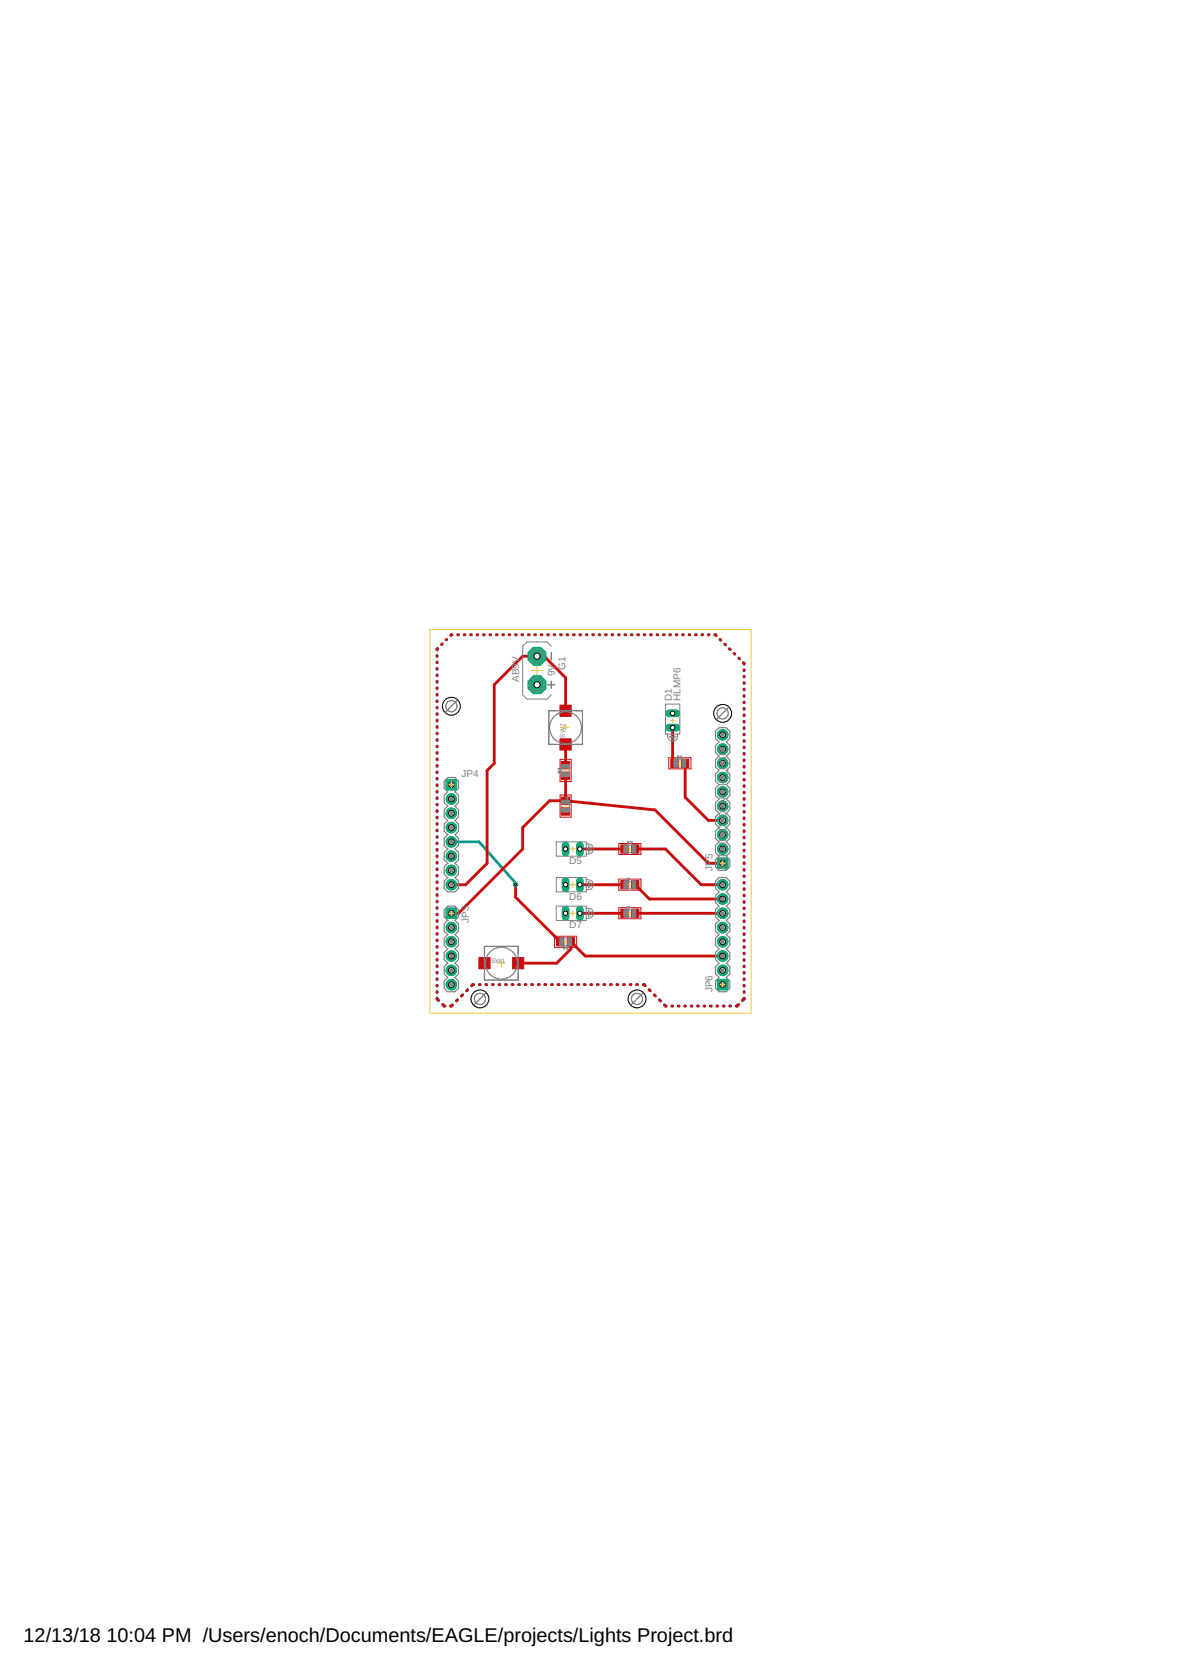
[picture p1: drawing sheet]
<svg xmlns="http://www.w3.org/2000/svg" width="210mm" height="297mm" viewBox="0 0 210 297" stroke-linecap="round" stroke-linejoin="round" font-family="sans-serif">
<defs><g id="words">
<g font-size="3.5">
<text x="4.2" y="291.8">12/13/18</text>
<text x="18.9" y="291.8">10:04 PM /Users/enoch/Documents/EAGLE/projects/Lights Project.brd</text>
</g>
<g font-size="1.8" fill="#808080">
<text x="100.5" y="119" transform="rotate(-90 100.5 119)">G1</text>
<text x="92.3" y="121.2" transform="rotate(-90 92.3 121.2)">AB9V</text>
<text x="98.6" y="120.2" transform="rotate(-90 98.6 120.2)">9V</text>
<text x="119.4" y="124.6" transform="rotate(-90 119.4 124.6)">D1</text>
<text x="121" y="124.6" transform="rotate(-90 121 124.6)">HLMP6</text>
<text x="82" y="138.2">JP4</text>
<text x="101.2" y="153.6">D5</text>
<text x="126.6" y="154.8" transform="rotate(-90 126.6 154.8)">JP5</text>
<text x="129.1" y="154.7" transform="rotate(-90 129.1 154.7)">ARDUINO_CONN-IO_HSIP</text>
<text x="101.2" y="159.9">D6</text>
<text x="83.3" y="164.1" transform="rotate(-90 83.3 164.1)">JP3</text>
<text x="101.2" y="165">D7</text>
<text x="126.6" y="176.4" transform="rotate(-90 126.6 176.4)">JP6</text>
</g>
<g font-size="1.1" fill="#808080">
<text x="100.4" y="131.1" transform="rotate(-90 100.4 131.1)">SW2</text>
<text x="87.3" y="171.1">SW1</text>
</g>
</g></defs>
<g fill="none" stroke="#0696d7" stroke-width=".51">
<path d="M77.7 116.5v.2M77.7 117.7v.1M77.7 118.8v.2M77.7 120v.1M77.8 115.3l-.1 .2M78.6 114.5l-.1 .1M79.4 113.7h-.1M80.3 112.8l-.2 .1M81.4 112.8h.1M82.5 112.8h.1M83.7 112.8h.1M84.8 112.8h.1"/>
<path d="M85.9 112.8h.2M87.1 112.8h.1M88.2 112.8h.1M89.4 112.8h.1M90.5 112.8h.1M91.6 112.8h.2M92.8 112.8h.1M93.9 112.8h.1M95.1 112.8h.1M96.2 112.8h.1M97.3 112.8h.2M98.5 112.8h.1"/>
<path d="M99.6 112.8h.2M100.8 112.8h.1M101.9 112.8h.1M103.1 112.8h.1M104.2 112.8h.1M105.3 112.8h.2M106.5 112.8h.1M107.6 112.8h.2M108.8 112.8h.1M109.9 112.8h.1M111.1 112.8h.1M112.2 112.8h.1"/>
<path d="M113.3 112.8h.2M114.5 112.8h.1M115.6 112.8h.2M116.8 112.8h.1M117.9 112.8h.1M119 112.8h.2M120.2 112.8h.1M121.3 112.8h.2M122.5 112.8h.1M123.6 112.8h.1M124.8 112.8h.1M125.9 112.8h.1"/>
<path d="M127 112.8l.3 .2M128 113.7l.1 .1M128.8 114.5l.1 .1M129.6 115.3l.2 .1M130.5 116.2l.1 .1M131.3 117l.1 .1M132.1 117.8l.1 .2M132.2 119.1v.1M77.7 121.1v.2M77.7 122.3v.1M77.7 123.4v.2M77.7 124.6v.1"/>
<path d="M77.7 125.7v.2M77.7 126.9v.1M77.7 128v.2M77.7 129.2v.1M77.7 130.3v.2M77.7 131.5v.1M77.7 132.6v.2M77.7 133.8v.1M77.7 134.9v.1M77.7 136.1v.1M77.7 137.2v.2M77.7 138.4v.1"/>
<path d="M77.7 139.5v.2M132.2 120.2v.1M132.2 121.3v.2M132.2 122.5v.1M132.2 123.7v.1M132.2 124.8v.1M132.2 125.9v.2M132.2 127.1v.1M132.2 128.2v.2M132.2 129.4v.1M132.2 130.5v.1M132.2 131.7v.1"/>
<path d="M132.2 132.8v.1M132.2 133.9v.2M132.2 135.1v.1M132.2 136.2v.2M132.2 137.4v.1M132.2 138.5v.2M132.2 139.7v.1M77.7 140.7v.1M77.7 141.8v.1M77.7 143v.1M77.7 144.1v.2M77.7 145.3v.1"/>
<path d="M77.7 146.4v.1M77.7 147.6v.1M77.7 148.7v.1M77.7 149.9v.1M77.7 151v.1M77.7 152.1v.2M77.7 153.3v.1M77.7 154.5v.1M77.7 155.6v.1M77.7 156.8v.1M77.7 157.9v.1M77.7 159v.2"/>
<path d="M80.2 149.6h5l6.4 7.4v.3M132.2 140.8v.1M132.2 142v.1M132.2 143.1v.1M132.2 144.3v.1M132.2 145.4v.1M132.2 146.5v.2M132.2 147.7v.1M132.2 148.8v.1M132.2 150v.1M132.2 151.1v.1M132.2 152.3v.1"/>
<path d="M132.2 153.4v.1M132.2 154.6v.1M132.2 155.7v.1M132.2 156.8v.2M132.2 158v.1M132.2 159.1v.2M77.7 177.4l.3 .4M77.7 160.2v.1M77.7 161.4v.1M77.7 162.5v.1M77.7 163.6v.2M77.7 164.8v.1"/>
<path d="M77.7 165.9v.2M77.7 167.1v.1M77.7 168.2v.2M77.7 169.4v.1M77.7 170.5v.2M77.7 171.7v.1M77.7 172.8v.2M77.7 174v.1M77.7 175.1v.2M77.7 176.3v.1M78.7 178.6l.4 .2M80.4 178.6l-.3 .2"/>
<path d="M81.3 177.7l-.2 .2M82.2 176.8l-.2 .2M83.1 175.9l-.2 .2M84.2 175l-.4 .2M85.2 175h.1M86.4 175h.1M87.5 175h.2M88.7 175h.1M89.9 175h.1M91 175h.2M92.2 175h.1M93.3 175h.2"/>
<path d="M94.5 175h.2M95.7 175h.1M96.8 175h.2M98 175h.2M99.2 175h.1M100.4 175h.1M101.5 175h.2M102.7 175h.1M103.8 175h.2M105 175h.2M106.2 175h.1M107.3 175h.2"/>
<path d="M108.5 175h.1M109.7 175h.1M110.8 175h.2M112 175h.1M113.2 175h.1M114.3 175l.4 .2M115.4 175.9l.2 .2M116.3 176.8l.2 .2M117.2 177.7l.2 .2M118.1 178.6l.3 .2M119.4 178.8h.1M120.6 178.8h.1"/>
<path d="M121.7 178.8h.1M122.9 178.8h.1M124 178.8h.1M125.1 178.8h.2M126.3 178.8h.1M127.4 178.8h.2M128.6 178.8h.1M129.7 178.8h.1M131.3 178.6l-.4 .2M132.2 160.3v.1M132.2 161.4v.1M132.2 162.6v.1"/>
<path d="M132.2 163.7v.1M132.2 164.8v.2M132.2 166v.1M132.2 167.1v.2M132.2 168.3v.1M132.2 169.4v.2M132.2 170.6v.1M132.2 171.7v.2M132.2 172.9v.1M132.2 174v.1M132.2 175.2v.1M132.2 176.3v.1"/>
<path d="M132.2 177.4l-.2 .4"/>
</g>
<circle cx="95.4" cy="116.6" r="1.7" fill="#0dab76" stroke="#0dab76" stroke-width=".18"/>
<circle cx="95.4" cy="116.6" r=".55" fill="#fff" stroke="#000" stroke-width=".18"/>
<circle cx="95.4" cy="121.7" r="1.7" fill="#0dab76" stroke="#0dab76" stroke-width=".18"/>
<circle cx="95.4" cy="121.7" r=".55" fill="#fff" stroke="#000" stroke-width=".18"/>
<path d="M118.9 129.3h1.3" fill="none" stroke="#0dab76" stroke-width="1.3"/>
<circle cx="119.5" cy="129.3" r=".4" fill="#fff" stroke="#000" stroke-width=".18"/>
<path d="M118.9 126.8h1.3" fill="none" stroke="#0dab76" stroke-width="1.3"/>
<circle cx="119.5" cy="126.8" r=".4" fill="#fff" stroke="#000" stroke-width=".18"/>
<path d="M103.1 150.3v1.3" fill="none" stroke="#0dab76" stroke-width="1.3"/>
<circle cx="103.1" cy="150.9" r=".4" fill="#fff" stroke="#000" stroke-width=".18"/>
<path d="M100.5 150.3v1.3" fill="none" stroke="#0dab76" stroke-width="1.3"/>
<circle cx="100.5" cy="150.9" r=".4" fill="#fff" stroke="#000" stroke-width=".18"/>
<path d="M103.1 156.6v1.3" fill="none" stroke="#0dab76" stroke-width="1.3"/>
<circle cx="103.1" cy="157.3" r=".4" fill="#fff" stroke="#000" stroke-width=".18"/>
<path d="M100.5 156.6v1.3" fill="none" stroke="#0dab76" stroke-width="1.3"/>
<circle cx="100.5" cy="157.3" r=".4" fill="#fff" stroke="#000" stroke-width=".18"/>
<path d="M103.1 161.7v1.3" fill="none" stroke="#0dab76" stroke-width="1.3"/>
<circle cx="103.1" cy="162.3" r=".4" fill="#fff" stroke="#000" stroke-width=".18"/>
<path d="M100.5 161.7v1.3" fill="none" stroke="#0dab76" stroke-width="1.3"/>
<circle cx="100.5" cy="162.3" r=".4" fill="#fff" stroke="#000" stroke-width=".18"/>
<path d="M79.3 161.4h1.9v1.9h-1.9z" fill="#0dab76" stroke="#0dab76" stroke-width=".18"/>
<circle cx="80.2" cy="162.3" r=".51" fill="#fff" stroke="#000" stroke-width=".18"/>
<circle cx="80.2" cy="164.9" r=".93" fill="#0dab76" stroke="#0dab76" stroke-width=".18"/>
<circle cx="80.2" cy="164.9" r=".51" fill="#fff" stroke="#000" stroke-width=".18"/>
<circle cx="80.2" cy="167.4" r=".93" fill="#0dab76" stroke="#0dab76" stroke-width=".18"/>
<circle cx="80.2" cy="167.4" r=".51" fill="#fff" stroke="#000" stroke-width=".18"/>
<circle cx="80.2" cy="169.9" r=".93" fill="#0dab76" stroke="#0dab76" stroke-width=".18"/>
<circle cx="80.2" cy="169.9" r=".51" fill="#fff" stroke="#000" stroke-width=".18"/>
<circle cx="80.2" cy="172.5" r=".93" fill="#0dab76" stroke="#0dab76" stroke-width=".18"/>
<circle cx="80.2" cy="172.5" r=".51" fill="#fff" stroke="#000" stroke-width=".18"/>
<circle cx="80.2" cy="175" r=".93" fill="#0dab76" stroke="#0dab76" stroke-width=".18"/>
<circle cx="80.2" cy="175" r=".51" fill="#fff" stroke="#000" stroke-width=".18"/>
<path d="M127.5 152.5h1.9v1.9h-1.9z" fill="#0dab76" stroke="#0dab76" stroke-width=".18"/>
<circle cx="128.4" cy="153.5" r=".51" fill="#fff" stroke="#000" stroke-width=".18"/>
<circle cx="128.4" cy="150.9" r=".93" fill="#0dab76" stroke="#0dab76" stroke-width=".18"/>
<circle cx="128.4" cy="150.9" r=".51" fill="#fff" stroke="#000" stroke-width=".18"/>
<circle cx="128.4" cy="148.4" r=".93" fill="#0dab76" stroke="#0dab76" stroke-width=".18"/>
<circle cx="128.4" cy="148.4" r=".51" fill="#fff" stroke="#000" stroke-width=".18"/>
<circle cx="128.4" cy="145.8" r=".93" fill="#0dab76" stroke="#0dab76" stroke-width=".18"/>
<circle cx="128.4" cy="145.8" r=".51" fill="#fff" stroke="#000" stroke-width=".18"/>
<circle cx="128.4" cy="143.3" r=".93" fill="#0dab76" stroke="#0dab76" stroke-width=".18"/>
<circle cx="128.4" cy="143.3" r=".51" fill="#fff" stroke="#000" stroke-width=".18"/>
<circle cx="128.4" cy="140.8" r=".93" fill="#0dab76" stroke="#0dab76" stroke-width=".18"/>
<circle cx="128.4" cy="140.8" r=".51" fill="#fff" stroke="#000" stroke-width=".18"/>
<circle cx="128.4" cy="138.2" r=".93" fill="#0dab76" stroke="#0dab76" stroke-width=".18"/>
<circle cx="128.4" cy="138.2" r=".51" fill="#fff" stroke="#000" stroke-width=".18"/>
<circle cx="128.4" cy="135.7" r=".93" fill="#0dab76" stroke="#0dab76" stroke-width=".18"/>
<circle cx="128.4" cy="135.7" r=".51" fill="#fff" stroke="#000" stroke-width=".18"/>
<circle cx="128.4" cy="133.2" r=".93" fill="#0dab76" stroke="#0dab76" stroke-width=".18"/>
<circle cx="128.4" cy="133.2" r=".51" fill="#fff" stroke="#000" stroke-width=".18"/>
<circle cx="128.4" cy="130.6" r=".93" fill="#0dab76" stroke="#0dab76" stroke-width=".18"/>
<circle cx="128.4" cy="130.6" r=".51" fill="#fff" stroke="#000" stroke-width=".18"/>
<path d="M127.5 174.1h1.9v1.9h-1.9z" fill="#0dab76" stroke="#0dab76" stroke-width=".18"/>
<circle cx="128.4" cy="175" r=".51" fill="#fff" stroke="#000" stroke-width=".18"/>
<circle cx="128.4" cy="172.5" r=".93" fill="#0dab76" stroke="#0dab76" stroke-width=".18"/>
<circle cx="128.4" cy="172.5" r=".51" fill="#fff" stroke="#000" stroke-width=".18"/>
<circle cx="128.4" cy="169.9" r=".93" fill="#0dab76" stroke="#0dab76" stroke-width=".18"/>
<circle cx="128.4" cy="169.9" r=".51" fill="#fff" stroke="#000" stroke-width=".18"/>
<circle cx="128.4" cy="167.4" r=".93" fill="#0dab76" stroke="#0dab76" stroke-width=".18"/>
<circle cx="128.4" cy="167.4" r=".51" fill="#fff" stroke="#000" stroke-width=".18"/>
<circle cx="128.4" cy="164.9" r=".93" fill="#0dab76" stroke="#0dab76" stroke-width=".18"/>
<circle cx="128.4" cy="164.9" r=".51" fill="#fff" stroke="#000" stroke-width=".18"/>
<circle cx="128.4" cy="162.3" r=".93" fill="#0dab76" stroke="#0dab76" stroke-width=".18"/>
<circle cx="128.4" cy="162.3" r=".51" fill="#fff" stroke="#000" stroke-width=".18"/>
<circle cx="128.4" cy="159.8" r=".93" fill="#0dab76" stroke="#0dab76" stroke-width=".18"/>
<circle cx="128.4" cy="159.8" r=".51" fill="#fff" stroke="#000" stroke-width=".18"/>
<circle cx="128.4" cy="157.3" r=".93" fill="#0dab76" stroke="#0dab76" stroke-width=".18"/>
<circle cx="128.4" cy="157.3" r=".51" fill="#fff" stroke="#000" stroke-width=".18"/>
<path d="M79.3 138.6h1.9v1.8h-1.9z" fill="#0dab76" stroke="#0dab76" stroke-width=".18"/>
<circle cx="80.2" cy="139.5" r=".51" fill="#fff" stroke="#000" stroke-width=".18"/>
<circle cx="80.2" cy="142" r=".93" fill="#0dab76" stroke="#0dab76" stroke-width=".18"/>
<circle cx="80.2" cy="142" r=".51" fill="#fff" stroke="#000" stroke-width=".18"/>
<circle cx="80.2" cy="144.6" r=".93" fill="#0dab76" stroke="#0dab76" stroke-width=".18"/>
<circle cx="80.2" cy="144.6" r=".51" fill="#fff" stroke="#000" stroke-width=".18"/>
<circle cx="80.2" cy="147.1" r=".93" fill="#0dab76" stroke="#0dab76" stroke-width=".18"/>
<circle cx="80.2" cy="147.1" r=".51" fill="#fff" stroke="#000" stroke-width=".18"/>
<circle cx="80.2" cy="149.6" r=".93" fill="#0dab76" stroke="#0dab76" stroke-width=".18"/>
<circle cx="80.2" cy="149.6" r=".51" fill="#fff" stroke="#000" stroke-width=".18"/>
<circle cx="80.2" cy="152.2" r=".93" fill="#0dab76" stroke="#0dab76" stroke-width=".18"/>
<circle cx="80.2" cy="152.2" r=".51" fill="#fff" stroke="#000" stroke-width=".18"/>
<circle cx="80.2" cy="154.7" r=".93" fill="#0dab76" stroke="#0dab76" stroke-width=".18"/>
<circle cx="80.2" cy="154.7" r=".51" fill="#fff" stroke="#000" stroke-width=".18"/>
<circle cx="80.2" cy="157.3" r=".93" fill="#0dab76" stroke="#0dab76" stroke-width=".18"/>
<circle cx="80.2" cy="157.3" r=".51" fill="#fff" stroke="#000" stroke-width=".18"/>
<circle cx="91.6" cy="157.3" r=".38" fill="#0dab76" stroke="#0dab76" stroke-width=".18"/>
<circle cx="91.6" cy="157.3" r=".17" fill="#fff" stroke="#000" stroke-width=".18"/>
<g fill="#c90d0c" stroke="#c90d0c" stroke-width=".18">
<path d="M119.2 135h1.3v1.4h-1.3z"/>
<path d="M121.1 135h1.3v1.4h-1.3z"/>
<path d="M100.8 166.7h1.3v1.4h-1.3z"/>
<path d="M98.9 166.7h1.3v1.4h-1.3z"/>
<path d="M99.8 137.2h1.5v1.4h-1.5z"/>
<path d="M99.8 135.4h1.5v1.3h-1.5z"/>
<path d="M99.8 143.6h1.5v1.3h-1.5z"/>
<path d="M99.8 141.7h1.5v1.3h-1.5z"/>
<path d="M110.3 161.6h1.4v1.5h-1.4z"/>
<path d="M112.2 161.6h1.4v1.5h-1.4z"/>
<path d="M110.3 156.5h1.4v1.5h-1.4z"/>
<path d="M112.2 156.5h1.4v1.5h-1.4z"/>
<path d="M110.3 150.2h1.4v1.5h-1.4z"/>
<path d="M112.2 150.2h1.4v1.5h-1.4z"/>
<path d="M91.1 170.2h2v2h-2z"/>
<path d="M85.1 170.2h2v2h-2z"/>
<path d="M99.5 125.3h2v2h-2z"/>
<path d="M99.5 131.3h2v2h-2z"/>
</g>
<g fill="none" stroke="#c90d0c" stroke-width=".51">
<path d="M77.7 116.5v.2M77.7 117.7v.1M77.7 118.8v.2M77.7 120v.1M77.8 115.3l-.1 .2M78.6 114.5l-.1 .1M79.4 113.7h-.1M80.3 112.8l-.2 .1M81.4 112.8h.1M82.5 112.8h.1M83.7 112.8h.1M84.8 112.8h.1"/>
<path d="M85.9 112.8h.2M87.1 112.8h.1M88.2 112.8h.1M89.4 112.8h.1M90.5 112.8h.1M91.6 112.8h.2M92.8 112.8h.1M93.9 112.8h.1M95.1 112.8h.1M96.2 112.8h.1M97.3 112.8h.2M98.5 112.8h.1"/>
<path d="M99.6 112.8h.2M100.8 112.8h.1M101.9 112.8h.1M103.1 112.8h.1M104.2 112.8h.1M105.3 112.8h.2M106.5 112.8h.1M107.6 112.8h.2M108.8 112.8h.1M109.9 112.8h.1M111.1 112.8h.1M112.2 112.8h.1"/>
<path d="M113.3 112.8h.2M114.5 112.8h.1M115.6 112.8h.2M116.8 112.8h.1M117.9 112.8h.1M119 112.8h.2M120.2 112.8h.1M121.3 112.8h.2M122.5 112.8h.1M123.6 112.8h.1M124.8 112.8h.1M125.9 112.8h.1"/>
<path d="M127 112.8l.3 .2M128 113.7l.1 .1M128.8 114.5l.1 .1M129.6 115.3l.2 .1M130.5 116.2l.1 .1M131.3 117l.1 .1M132.1 117.8l.1 .2M132.2 119.1v.1M77.7 121.1v.2M77.7 122.3v.1M77.7 123.4v.2M77.7 124.6v.1"/>
<path d="M77.7 125.7v.2M77.7 126.9v.1M77.7 128v.2M77.7 129.2v.1M77.7 130.3v.2M77.7 131.5v.1M77.7 132.6v.2M77.7 133.8v.1M77.7 134.9v.1M77.7 136.1v.1M77.7 137.2v.2M77.7 138.4v.1"/>
<path d="M77.7 139.5v.2M100.5 126.3v-5.8l-3.8-3.9h-3.8l-5.1 5.1v14l-1.2 1.3v16.5l-3.8 3.8h-2.6M100.5 132.3v3.7M100.5 137.9v4.4M119.5 129.3v6.1l.4 .3M121.8 135.7v6l4.1 4.1h2.5M132.2 120.2v.1M132.2 121.3v.2M132.2 122.5v.1M132.2 123.7v.1M132.2 124.8v.1M132.2 125.9v.2"/>
<path d="M132.2 127.1v.1M132.2 128.2v.2M132.2 129.4v.1M132.2 130.5v.1M132.2 131.7v.1M132.2 132.8v.1M132.2 133.9v.2M132.2 135.1v.1M132.2 136.2v.2M132.2 137.4v.1M132.2 138.5v.2M132.2 139.7v.1"/>
<path d="M77.7 140.7v.1M77.7 141.8v.1M77.7 143v.1M77.7 144.1v.2M77.7 145.3v.1M77.7 146.4v.1M77.7 147.6v.1M77.7 148.7v.1M77.7 149.9v.1M77.7 151v.1M77.7 152.1v.2M77.7 153.3v.1"/>
<path d="M77.7 154.5v.1M77.7 155.6v.1M77.7 156.8v.1M77.7 157.9v.1M77.7 159v.2M91.6 157.3v2.2l8 7.9M100.5 142.3h-2.8l-4.8 4.8v3.8l-11.4 11.4h-1.3M100.5 142.3l15.9 1.7 9.5 9.5h2.5M103.1 157.3h7.9M103.1 150.9h7.9M112.9 150.9h5.4l6.3 6.4h3.8M112.9 157.3l2.5 2.5h13"/>
<path d="M132.2 140.8v.1M132.2 142v.1M132.2 143.1v.1M132.2 144.3v.1M132.2 145.4v.1M132.2 146.5v.2M132.2 147.7v.1M132.2 148.8v.1M132.2 150v.1M132.2 151.1v.1M132.2 152.3v.1M132.2 153.4v.1"/>
<path d="M132.2 154.6v.1M132.2 155.7v.1M132.2 156.8v.2M132.2 158v.1M132.2 159.1v.2M77.7 177.4l.3 .4M77.7 160.2v.1M77.7 161.4v.1M77.7 162.5v.1M77.7 163.6v.2M77.7 164.8v.1M77.7 165.9v.2"/>
<path d="M77.7 167.1v.1M77.7 168.2v.2M77.7 169.4v.1M77.7 170.5v.2M77.7 171.7v.1M77.7 172.8v.2M77.7 174v.1M77.7 175.1v.2M77.7 176.3v.1M78.7 178.6l.4 .2M80.4 178.6l-.3 .2M81.3 177.7l-.2 .2"/>
<path d="M82.2 176.8l-.2 .2M83.1 175.9l-.2 .2M84.2 175l-.4 .2M85.2 175h.1M86.4 175h.1M87.5 175h.2M88.7 175h.1M89.9 175h.1M91 175h.2M92.2 175h.1M93.3 175h.2M94.5 175h.2"/>
<path d="M95.7 175h.1M96.8 175h.2M98 175h.2M99.2 175h.1M100.4 175h.1M101.5 175h.2M102.7 175h.1M103.1 162.3h7.9M103.8 175h.2M105 175h.2M106.2 175h.1M107.3 175h.2"/>
<path d="M108.5 175h.1M109.7 175h.1M110.8 175h.2M112 175h.1M112.9 162.3h15.5M113.2 175h.1M114.3 175l.4 .2M115.4 175.9l.2 .2M116.3 176.8l.2 .2M117.2 177.7l.2 .2M118.1 178.6l.3 .2M119.4 178.8h.1"/>
<path d="M120.6 178.8h.1M121.7 178.8h.1M122.9 178.8h.1M124 178.8h.1M125.1 178.8h.2M126.3 178.8h.1M127.4 178.8h.2M128.4 169.9h-24.4l-2.5-2.5v1.3l-2.6 2.5h-6.8M128.6 178.8h.1M129.7 178.8h.1M131.3 178.6l-.4 .2M132.2 160.3v.1"/>
<path d="M132.2 161.4v.1M132.2 162.6v.1M132.2 163.7v.1M132.2 164.8v.2M132.2 166v.1M132.2 167.1v.2M132.2 168.3v.1M132.2 169.4v.2M132.2 170.6v.1M132.2 171.7v.2M132.2 172.9v.1M132.2 174v.1"/>
<path d="M132.2 175.2v.1M132.2 176.3v.1M132.2 177.4l-.2 .4"/>
</g>
<circle cx="95.4" cy="116.6" r="1.7" fill="#0dab76" stroke="#0dab76" stroke-width=".18"/>
<circle cx="95.4" cy="116.6" r=".55" fill="#fff" stroke="#000" stroke-width=".18"/>
<circle cx="95.4" cy="121.7" r="1.7" fill="#0dab76" stroke="#0dab76" stroke-width=".18"/>
<circle cx="95.4" cy="121.7" r=".55" fill="#fff" stroke="#000" stroke-width=".18"/>
<path d="M118.9 129.3h1.3" fill="none" stroke="#0dab76" stroke-width="1.3"/>
<circle cx="119.5" cy="129.3" r=".4" fill="#fff" stroke="#000" stroke-width=".18"/>
<path d="M118.9 126.8h1.3" fill="none" stroke="#0dab76" stroke-width="1.3"/>
<circle cx="119.5" cy="126.8" r=".4" fill="#fff" stroke="#000" stroke-width=".18"/>
<path d="M103.1 150.3v1.3" fill="none" stroke="#0dab76" stroke-width="1.3"/>
<circle cx="103.1" cy="150.9" r=".4" fill="#fff" stroke="#000" stroke-width=".18"/>
<path d="M100.5 150.3v1.3" fill="none" stroke="#0dab76" stroke-width="1.3"/>
<circle cx="100.5" cy="150.9" r=".4" fill="#fff" stroke="#000" stroke-width=".18"/>
<path d="M103.1 156.6v1.3" fill="none" stroke="#0dab76" stroke-width="1.3"/>
<circle cx="103.1" cy="157.3" r=".4" fill="#fff" stroke="#000" stroke-width=".18"/>
<path d="M100.5 156.6v1.3" fill="none" stroke="#0dab76" stroke-width="1.3"/>
<circle cx="100.5" cy="157.3" r=".4" fill="#fff" stroke="#000" stroke-width=".18"/>
<path d="M103.1 161.7v1.3" fill="none" stroke="#0dab76" stroke-width="1.3"/>
<circle cx="103.1" cy="162.3" r=".4" fill="#fff" stroke="#000" stroke-width=".18"/>
<path d="M100.5 161.7v1.3" fill="none" stroke="#0dab76" stroke-width="1.3"/>
<circle cx="100.5" cy="162.3" r=".4" fill="#fff" stroke="#000" stroke-width=".18"/>
<path d="M79.3 161.4h1.9v1.9h-1.9z" fill="#0dab76" stroke="#0dab76" stroke-width=".18"/>
<circle cx="80.2" cy="162.3" r=".51" fill="#fff" stroke="#000" stroke-width=".18"/>
<circle cx="80.2" cy="164.9" r=".93" fill="#0dab76" stroke="#0dab76" stroke-width=".18"/>
<circle cx="80.2" cy="164.9" r=".51" fill="#fff" stroke="#000" stroke-width=".18"/>
<circle cx="80.2" cy="167.4" r=".93" fill="#0dab76" stroke="#0dab76" stroke-width=".18"/>
<circle cx="80.2" cy="167.4" r=".51" fill="#fff" stroke="#000" stroke-width=".18"/>
<circle cx="80.2" cy="169.9" r=".93" fill="#0dab76" stroke="#0dab76" stroke-width=".18"/>
<circle cx="80.2" cy="169.9" r=".51" fill="#fff" stroke="#000" stroke-width=".18"/>
<circle cx="80.2" cy="172.5" r=".93" fill="#0dab76" stroke="#0dab76" stroke-width=".18"/>
<circle cx="80.2" cy="172.5" r=".51" fill="#fff" stroke="#000" stroke-width=".18"/>
<circle cx="80.2" cy="175" r=".93" fill="#0dab76" stroke="#0dab76" stroke-width=".18"/>
<circle cx="80.2" cy="175" r=".51" fill="#fff" stroke="#000" stroke-width=".18"/>
<path d="M127.5 152.5h1.9v1.9h-1.9z" fill="#0dab76" stroke="#0dab76" stroke-width=".18"/>
<circle cx="128.4" cy="153.5" r=".51" fill="#fff" stroke="#000" stroke-width=".18"/>
<circle cx="128.4" cy="150.9" r=".93" fill="#0dab76" stroke="#0dab76" stroke-width=".18"/>
<circle cx="128.4" cy="150.9" r=".51" fill="#fff" stroke="#000" stroke-width=".18"/>
<circle cx="128.4" cy="148.4" r=".93" fill="#0dab76" stroke="#0dab76" stroke-width=".18"/>
<circle cx="128.4" cy="148.4" r=".51" fill="#fff" stroke="#000" stroke-width=".18"/>
<circle cx="128.4" cy="145.8" r=".93" fill="#0dab76" stroke="#0dab76" stroke-width=".18"/>
<circle cx="128.4" cy="145.8" r=".51" fill="#fff" stroke="#000" stroke-width=".18"/>
<circle cx="128.4" cy="143.3" r=".93" fill="#0dab76" stroke="#0dab76" stroke-width=".18"/>
<circle cx="128.4" cy="143.3" r=".51" fill="#fff" stroke="#000" stroke-width=".18"/>
<circle cx="128.4" cy="140.8" r=".93" fill="#0dab76" stroke="#0dab76" stroke-width=".18"/>
<circle cx="128.4" cy="140.8" r=".51" fill="#fff" stroke="#000" stroke-width=".18"/>
<circle cx="128.4" cy="138.2" r=".93" fill="#0dab76" stroke="#0dab76" stroke-width=".18"/>
<circle cx="128.4" cy="138.2" r=".51" fill="#fff" stroke="#000" stroke-width=".18"/>
<circle cx="128.4" cy="135.7" r=".93" fill="#0dab76" stroke="#0dab76" stroke-width=".18"/>
<circle cx="128.4" cy="135.7" r=".51" fill="#fff" stroke="#000" stroke-width=".18"/>
<circle cx="128.4" cy="133.2" r=".93" fill="#0dab76" stroke="#0dab76" stroke-width=".18"/>
<circle cx="128.4" cy="133.2" r=".51" fill="#fff" stroke="#000" stroke-width=".18"/>
<circle cx="128.4" cy="130.6" r=".93" fill="#0dab76" stroke="#0dab76" stroke-width=".18"/>
<circle cx="128.4" cy="130.6" r=".51" fill="#fff" stroke="#000" stroke-width=".18"/>
<path d="M127.5 174.1h1.9v1.9h-1.9z" fill="#0dab76" stroke="#0dab76" stroke-width=".18"/>
<circle cx="128.4" cy="175" r=".51" fill="#fff" stroke="#000" stroke-width=".18"/>
<circle cx="128.4" cy="172.5" r=".93" fill="#0dab76" stroke="#0dab76" stroke-width=".18"/>
<circle cx="128.4" cy="172.5" r=".51" fill="#fff" stroke="#000" stroke-width=".18"/>
<circle cx="128.4" cy="169.9" r=".93" fill="#0dab76" stroke="#0dab76" stroke-width=".18"/>
<circle cx="128.4" cy="169.9" r=".51" fill="#fff" stroke="#000" stroke-width=".18"/>
<circle cx="128.4" cy="167.4" r=".93" fill="#0dab76" stroke="#0dab76" stroke-width=".18"/>
<circle cx="128.4" cy="167.4" r=".51" fill="#fff" stroke="#000" stroke-width=".18"/>
<circle cx="128.4" cy="164.9" r=".93" fill="#0dab76" stroke="#0dab76" stroke-width=".18"/>
<circle cx="128.4" cy="164.9" r=".51" fill="#fff" stroke="#000" stroke-width=".18"/>
<circle cx="128.4" cy="162.3" r=".93" fill="#0dab76" stroke="#0dab76" stroke-width=".18"/>
<circle cx="128.4" cy="162.3" r=".51" fill="#fff" stroke="#000" stroke-width=".18"/>
<circle cx="128.4" cy="159.8" r=".93" fill="#0dab76" stroke="#0dab76" stroke-width=".18"/>
<circle cx="128.4" cy="159.8" r=".51" fill="#fff" stroke="#000" stroke-width=".18"/>
<circle cx="128.4" cy="157.3" r=".93" fill="#0dab76" stroke="#0dab76" stroke-width=".18"/>
<circle cx="128.4" cy="157.3" r=".51" fill="#fff" stroke="#000" stroke-width=".18"/>
<path d="M79.3 138.6h1.9v1.8h-1.9z" fill="#0dab76" stroke="#0dab76" stroke-width=".18"/>
<circle cx="80.2" cy="139.5" r=".51" fill="#fff" stroke="#000" stroke-width=".18"/>
<circle cx="80.2" cy="142" r=".93" fill="#0dab76" stroke="#0dab76" stroke-width=".18"/>
<circle cx="80.2" cy="142" r=".51" fill="#fff" stroke="#000" stroke-width=".18"/>
<circle cx="80.2" cy="144.6" r=".93" fill="#0dab76" stroke="#0dab76" stroke-width=".18"/>
<circle cx="80.2" cy="144.6" r=".51" fill="#fff" stroke="#000" stroke-width=".18"/>
<circle cx="80.2" cy="147.1" r=".93" fill="#0dab76" stroke="#0dab76" stroke-width=".18"/>
<circle cx="80.2" cy="147.1" r=".51" fill="#fff" stroke="#000" stroke-width=".18"/>
<circle cx="80.2" cy="149.6" r=".93" fill="#0dab76" stroke="#0dab76" stroke-width=".18"/>
<circle cx="80.2" cy="149.6" r=".51" fill="#fff" stroke="#000" stroke-width=".18"/>
<circle cx="80.2" cy="152.2" r=".93" fill="#0dab76" stroke="#0dab76" stroke-width=".18"/>
<circle cx="80.2" cy="152.2" r=".51" fill="#fff" stroke="#000" stroke-width=".18"/>
<circle cx="80.2" cy="154.7" r=".93" fill="#0dab76" stroke="#0dab76" stroke-width=".18"/>
<circle cx="80.2" cy="154.7" r=".51" fill="#fff" stroke="#000" stroke-width=".18"/>
<circle cx="80.2" cy="157.3" r=".93" fill="#0dab76" stroke="#0dab76" stroke-width=".18"/>
<circle cx="80.2" cy="157.3" r=".51" fill="#fff" stroke="#000" stroke-width=".18"/>
<circle cx="91.6" cy="157.3" r=".38" fill="#0dab76" stroke="#0dab76" stroke-width=".18"/>
<circle cx="91.6" cy="157.3" r=".17" fill="#fff" stroke="#000" stroke-width=".18"/>
<path d="M99.5 135h2v3.9h-2zM118.9 134.7h3.9v2h-3.9zM99.5 141.3h2v4h-2zM110 149.9h3.9v2h-3.9zM110 156.3h3.9v1.9h-3.9zM98.6 166.4h3.9v2h-3.9zM110 161.4h3.9v1.9h-3.9z" fill="none" stroke="#c90d0c" stroke-width=".18"/>
<path d="M98 116v1.3M97.3 121.7h1.3M98 121.1v1.3" fill="none" stroke="#808080" stroke-width=".25"/>
<g fill="none" stroke="#808080" stroke-width=".18">
<path d="M98 114.9l-.8-.8h-3.5l-.8 .8v8.6l.8 .8h3.5l.8-.8M97.5 126.3v6M99.4 136.7l.2-.1 .1 .2M99.4 136.8v-.2h-.1l-.1 .2M99.5 137.2l-.2-.1-.1 .3h.5M99.5 137.2v.2M99.7 137.1l-.2 .1M99.9 136.5v.9M101.2 136.5v.9M103.5 126.3v6M118.3 125.2h2.5v5.3h-2.5zM118.7 130.5a.94 .94 0 0 0 .8 1.2 .94 .94 0 0 0 .9-1.2"/>
<path d="M118.9 130.9h1.3M119 131.1h1.1M119.3 131.4h.5M120.4 134.6h.2l.1-.1-.3-.1v.5M120.4 135.1h.8M120.4 136.3h.8M120.6 134.6l.1 .3M121 134.5l.1-.1v.5M121 134.9h.2M98.9 149.6h5.3v2.6h-5.3zM98.9 156h5.3v2.5h-5.3zM99.9 142.9v.8"/>
<path d="M100.8 142.4l-.1-.2h-.2v.2h.5M100.8 141.7h.2M100.9 141.6v.3l-.4-.1M101 142.2l-.2 .1M101.2 142.9v.8M104.2 150a.95 .95 0 0 1 1.3 .9 .95 .95 0 0 1-1.3 .9M104.2 156.4a.95 .95 0 0 1 1.3 .9 .95 .95 0 0 1-1.3 .9M104.6 150.3v1.3M104.6 156.6v1.3M104.8 150.4v1M104.8 156.8v1M105.1 150.7v.5"/>
<path d="M105.1 157v.5M111.4 156.1l.2 .3M111.5 156.6h.9M111.5 157.9h.9M111.5 150.3h.9M111.5 151.6h.9M111.5 149.9h.3v-.3h-.3v.5M111.6 156.1h.2v.2l-.2 .1zM111.7 156.8l-.2-.1-.1 .2h.5M111.7 156.8v.1M111.7 149.9l.1 .2M111.9 156.6l-.2 .1"/>
<path d="M112.1 149.7l.3-.1-.2 .5M86.1 168.2h6M86.1 174.2h6M98.9 161.1h5.3v2.5h-5.3zM100.1 168.5h.2v-.2l-.2-.1v.5M100.1 168h.8M100.1 166.8h.8M100.3 168.5l.1 .2M100.7 168.3h.2l-.2 .4h.2M104.2 161.5a.95 .95 0 0 1 1.3 .8 .95 .95 0 0 1-1.3 .9M104.6 161.7v1.3M104.8 161.8v1.1"/>
<path d="M105.1 162.1v.5M111.4 161.2v.2h.2l.1-.2h.2v.2M111.5 161.7h.9M111.5 163h.9M111.7 161.8l-.2-.1-.1 .3h.5M111.7 161.8v.2M111.9 161.7l-.2 .1"/>
<circle cx="95.4" cy="116.6" r="1.27"/>
<circle cx="95.4" cy="121.7" r="1.27"/>
</g>
<g fill="none" stroke="#808080" stroke-width=".21">
<path d="M79 138.9l.6-.7h1.3l.6 .7v1.2l-.6 .7 .6 .6v1.3l-.6 .6 .6 .6v1.3l-.6 .6 .6 .7v1.2l-.6 .7 .6 .6v1.3l-.6 .6 .6 .7v1.2l-.6 .7 .6 .6v1.3l-.6 .6 .6 .6v1.3l-.6 .6h-1.3l-.6-.6v-1.3l.6-.6-.6-.6v-1.3l.6-.6-.6-.7v-1.2l.6-.7-.6-.6v-1.3l.6-.6-.6-.7v-1.2l.6-.7-.6-.6v-1.3l.6-.6-.6-.6v-1.3l.6-.6-.6-.7zM97.5 126.3h6v6h-6zM127.2 130l.6-.7h1.3l.6 .7v1.3l-.6 .6 .6 .6v1.3l-.6 .6 .6 .7v1.2l-.6 .7 .6 .6v1.3l-.6 .6 .6 .6v1.3l-.6 .6 .6 .7v1.2l-.6 .7 .6 .6v1.3l-.6 .6 .6 .6v1.3l-.6 .6 .6 .7v1.3l-.6 .6 .6 .6v1.3l-.6 .6h-1.3l-.6-.6v-1.3l.6-.6-.6-.6v-1.3l.6-.7-.6-.6v-1.3l.6-.6-.6-.6v-1.3l.6-.6-.6-.7v-1.2l.6-.7-.6-.6v-1.3l.6-.6-.6-.6v-1.3l.6-.6-.6-.7v-1.2l.6-.7-.6-.6v-1.3l.6-.6-.6-.6zM127.2 156.6l.6-.6h1.3l.6 .6v1.3l-.6 .6 .6 .7v1.2l-.6 .7 .6 .6v1.3l-.6 .6 .6 .7v1.2l-.6 .6 .6 .7v1.2l-.6 .7 .6 .6v1.3l-.6 .6 .6 .7v1.2l-.6 .7 .6 .6v1.3l-.6 .6h-1.3l-.6-.6v-1.3l.6-.6-.6-.7v-1.2l.6-.7-.6-.6v-1.3l.6-.6-.6-.7v-1.2l.6-.7-.6-.6v-1.2l.6-.7-.6-.6v-1.3l.6-.6-.6-.7v-1.2l.6-.7-.6-.6zM79 161.7l.6-.6h1.3l.6 .6v1.3l-.6 .6 .6 .7v1.2l-.6 .6 .6 .7v1.2l-.6 .7 .6 .6v1.3l-.6 .6 .6 .7v1.2l-.6 .7 .6 .6v1.3l-.6 .6h-1.3l-.6-.6v-1.3l.6-.6-.6-.7v-1.2l.6-.7-.6-.6v-1.3l.6-.6-.6-.7v-1.2l.6-.7-.6-.6v-1.2l.6-.7-.6-.6zM86.1 168.2h6v6h-6z"/>
<circle cx="100.5" cy="129.3" r="2.84"/>
<circle cx="89.1" cy="171.2" r="2.84"/>
</g>
<g fill="#808080" stroke="#808080" stroke-width=".18">
<path d="M121.2 135h.7v1.4h-.7z"/>
<path d="M119.8 135h.6v1.4h-.6z"/>
<path d="M99.5 166.7h.6v1.4h-.6z"/>
<path d="M100.9 166.7h.7v1.4h-.7z"/>
<path d="M99.8 135.9h1.4v.6h-1.4z"/>
<path d="M99.8 137.4h1.4v.6h-1.4z"/>
<path d="M99.8 142.3h1.4v.6h-1.4z"/>
<path d="M99.8 143.7h1.4v.7h-1.4z"/>
<path d="M112.4 161.6h.6v1.4h-.6z"/>
<path d="M110.9 161.6h.6v1.4h-.6z"/>
<path d="M112.4 156.6h.6v1.4h-.6z"/>
<path d="M110.9 156.6h.6v1.4h-.6z"/>
<path d="M112.4 150.2h.6v1.4h-.6z"/>
<path d="M110.9 150.2h.6v1.4h-.6z"/>
<path d="M80 174.8h.5v.5h-.5z"/>
<path d="M80 172.2h.5v.5h-.5z"/>
<path d="M80 169.7h.5v.5h-.5z"/>
<path d="M80 167.2h.5v.5h-.5z"/>
<path d="M80 164.6h.5v.5h-.5z"/>
<path d="M80 162.1h.5v.5h-.5z"/>
<path d="M128.2 138h.5v.5h-.5z"/>
<path d="M128.2 140.5h.5v.5h-.5z"/>
<path d="M128.2 143h.5v.6h-.5z"/>
<path d="M128.2 145.6h.5v.5h-.5z"/>
<path d="M128.2 148.1h.5v.5h-.5z"/>
<path d="M128.2 150.7h.5v.5h-.5z"/>
<path d="M128.2 153.2h.5v.5h-.5z"/>
<path d="M128.2 135.4h.5v.6h-.5z"/>
<path d="M128.2 132.9h.5v.5h-.5z"/>
<path d="M128.2 130.4h.5v.5h-.5z"/>
<path d="M128.2 159.6h.5v.5h-.5z"/>
<path d="M128.2 162.1h.5v.5h-.5z"/>
<path d="M128.2 164.6h.5v.5h-.5z"/>
<path d="M128.2 167.2h.5v.5h-.5z"/>
<path d="M128.2 169.7h.5v.5h-.5z"/>
<path d="M128.2 172.2h.5v.5h-.5z"/>
<path d="M128.2 174.8h.5v.5h-.5z"/>
<path d="M128.2 157h.5v.5h-.5z"/>
<path d="M80 154.5h.5v.5h-.5z"/>
<path d="M80 151.9h.5v.5h-.5z"/>
<path d="M80 149.4h.5v.5h-.5z"/>
<path d="M80 146.9h.5v.5h-.5z"/>
<path d="M80 144.3h.5v.5h-.5z"/>
<path d="M80 141.8h.5v.5h-.5z"/>
<path d="M80 139.2h.5v.5h-.5z"/>
<path d="M80 157h.5v.5h-.5z"/>
</g>
<g fill="none" stroke="#afd134" stroke-width=".18">
<path d="M94.4 119.2h2.1M95.4 118.2v2M79.5 139.5h1.4M80.2 138.8v1.4M99.9 129.3h1.2M100.2 137h.6M100.5 128.7v1.3M100.5 136.7v.5M119.2 128.1h.8M119.5 127.7v.8M120.6 135.7h.5M120.8 135.4v.6"/>
<path d="M100.3 143.3h.5M100.5 143v.6M101.3 157.3h1M101.3 150.9h1M101.8 150.5v.9M101.8 156.8v.9M111.7 150.9h.5M111.7 157.3h.5M112 150.6v.6M112 157v.5M127.9 153.5h1M128.4 153v1"/>
<path d="M79.7 162.3h1M80.2 161.8v1M88.5 171.2h1.2M89.1 170.6v1.3M100.2 167.4h.6M100.5 167.2v.5M101.3 162.3h1M101.8 161.9v.9M111.7 162.3h.5M112 162.1v.5M127.9 175h1M128.4 174.5v1"/>
</g>
<g fill="none" stroke="#eec643" stroke-width=".18">
<path d="M76.4 111.9h57.1v68.2h-57.1z"/>
<circle cx="85.3" cy="177.6" r=".25"/>
</g>
<circle cx="85.3" cy="177.6" r=".25" fill="#fff" stroke="#000" stroke-width=".18"/>
<circle cx="113.2" cy="177.6" r=".25" fill="none" stroke="#eec643" stroke-width=".18"/>
<circle cx="113.2" cy="177.6" r=".25" fill="#fff" stroke="#000" stroke-width=".18"/>
<circle cx="80.2" cy="125.5" r=".25" fill="none" stroke="#eec643" stroke-width=".18"/>
<circle cx="80.2" cy="125.5" r=".25" fill="#fff" stroke="#000" stroke-width=".18"/>
<circle cx="128.4" cy="126.8" r=".25" fill="none" stroke="#eec643" stroke-width=".18"/>
<circle cx="128.4" cy="126.8" r=".25" fill="#fff" stroke="#000" stroke-width=".18"/>
<circle cx="128.4" cy="126.8" r="1.59" fill="none" stroke="#eec643" stroke-width=".18"/>
<circle cx="128.4" cy="126.8" r="1.59" fill="#fff" stroke="#000" stroke-width=".18"/>
<circle cx="85.3" cy="177.6" r="1.59" fill="none" stroke="#eec643" stroke-width=".18"/>
<circle cx="85.3" cy="177.6" r="1.59" fill="#fff" stroke="#000" stroke-width=".18"/>
<circle cx="113.2" cy="177.6" r="1.59" fill="none" stroke="#eec643" stroke-width=".18"/>
<circle cx="113.2" cy="177.6" r="1.59" fill="#fff" stroke="#000" stroke-width=".18"/>
<circle cx="80.2" cy="125.5" r="1.59" fill="none" stroke="#eec643" stroke-width=".18"/>
<circle cx="80.2" cy="125.5" r="1.59" fill="#fff" stroke="#000" stroke-width=".18"/>
<g fill="none" stroke="#808080" stroke-width=".18">
<path d="M81.2 124.5l-2 2.1M129.5 125.8l-2.1 2M86.3 176.6l-2 2M114.2 176.6l-2 2"/>
<circle cx="80.2" cy="125.5" r=".99"/>
<circle cx="128.4" cy="126.8" r=".99"/>
<circle cx="85.3" cy="177.6" r=".99"/>
<circle cx="113.2" cy="177.6" r=".99"/>
</g>
<use href="#words"/>
</svg>
